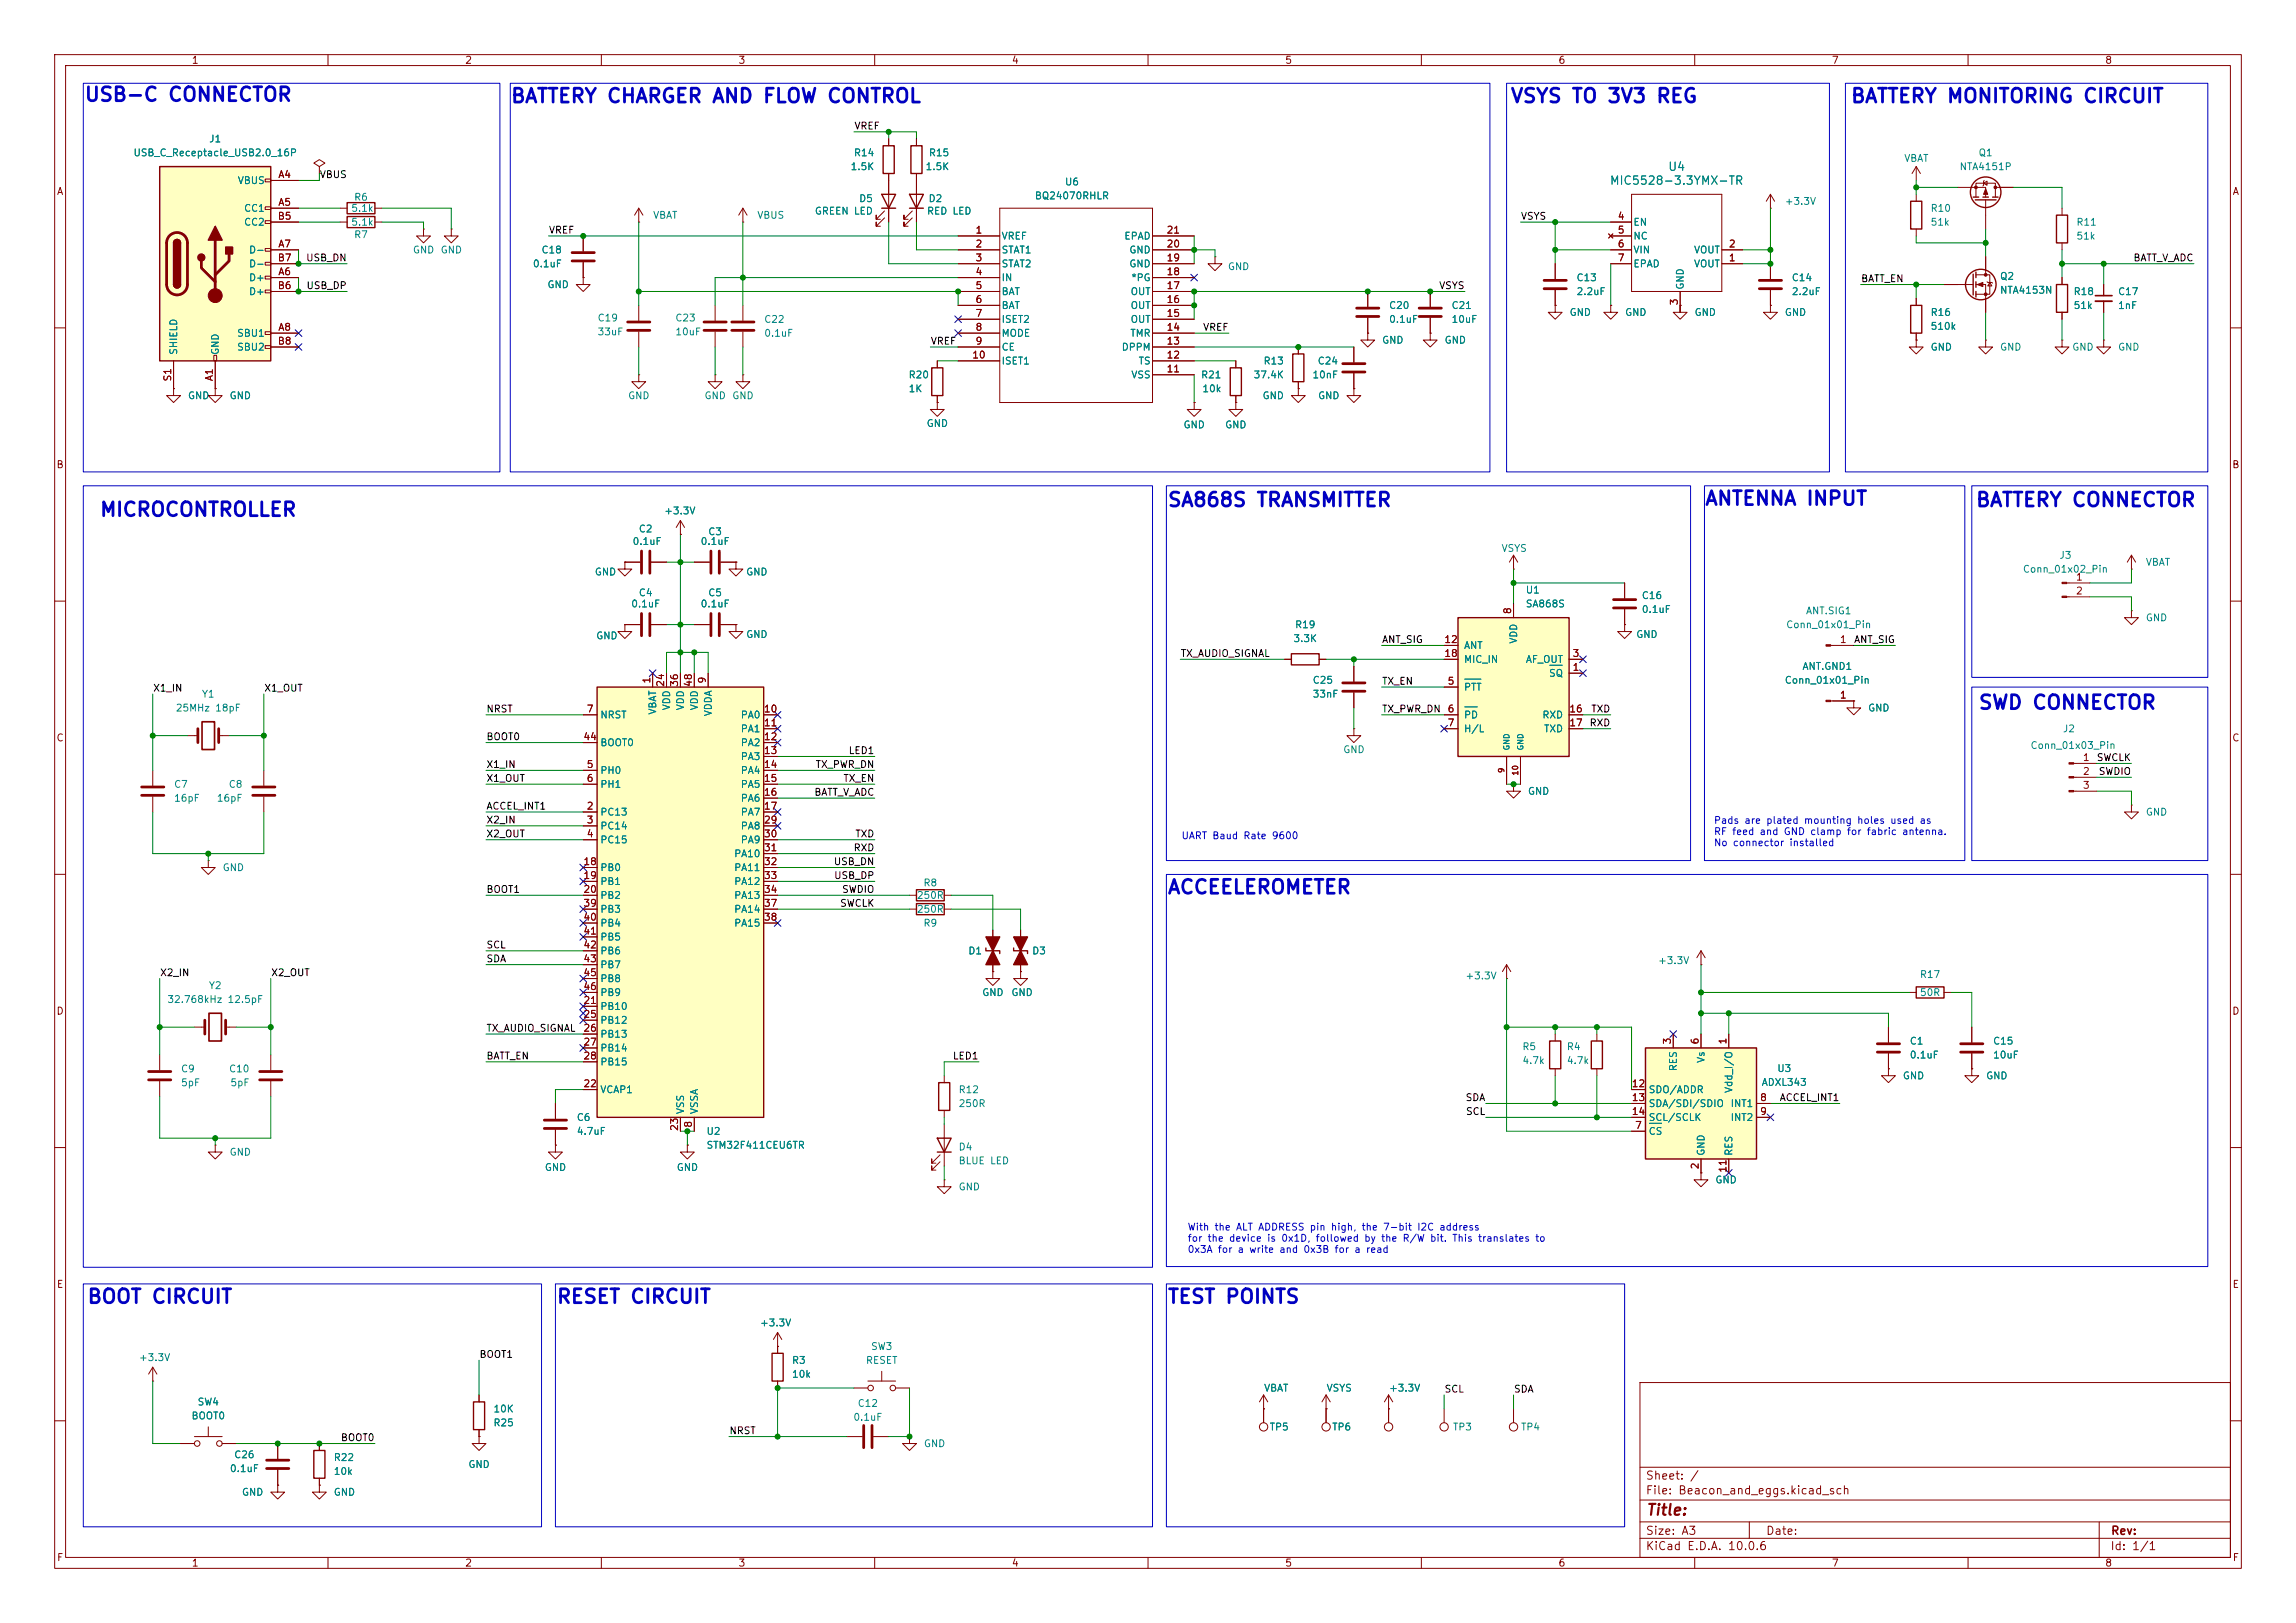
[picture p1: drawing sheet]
<svg xmlns="http://www.w3.org/2000/svg" width="420mm" height="297mm" viewBox="0 0 420 297" stroke-linecap="round" stroke-linejoin="round" font-family="sans-serif">
<defs><g id="words">
<g font-size="2.5" fill="#0000c2">
<text x="15.3" y="19.2">USB-C CONNECTOR</text>
<text x="93.3" y="19.4">BATTERY CHARGER AND FLOW CONTROL</text>
<text x="276.2" y="19.4">VSYS TO 3V3 REG</text>
<text x="338.4" y="19.4">BATTERY MONITORING CIRCUIT</text>
<text x="18.1" y="95.1">MICROCONTROLLER</text>
<text x="213.4" y="93.4">SA868S TRANSMITTER</text>
<text x="311.7" y="93.1">ANTENNA INPUT</text>
<text x="361.3" y="93.4">BATTERY CONNECTOR</text>
<text x="361.8" y="130.4">SWD CONNECTOR</text>
<text x="213.4" y="164.2">ACCEELEROMETER</text>
<text x="15.8" y="239.2">BOOT CIRCUIT</text>
<text x="101.7" y="239.2">RESET CIRCUIT</text>
<text x="213.4" y="239.2">TEST POINTS</text>
</g>
<text font-size="2" fill="#840000" x="301" y="277.8">Title:</text>
<g font-size="1.5" fill="#008484">
<text x="294.4" y="34.2">MIC5528-3.3YMX-TR</text>
<text x="305" y="31.6">U4</text>
</g>
<g font-size="1.5" fill="#840000">
<text x="300.9" y="273.8">File: Beacon_and_eggs.kicad_sch</text>
<text x="300.9" y="271.1">Sheet: /</text>
<text x="300.9" y="281.2">Size: A3</text>
<text x="322.9" y="281.2">Date:</text>
<text x="386" y="281.2">Rev:</text>
<text x="300.9" y="284">KiCad E.D.A. 10.0.6</text>
<text x="385.9" y="284">Id: 1/1</text>
</g>
<g font-size="1.3" fill="#840000">
<text x="35" y="12">1</text>
<text x="85" y="12">2</text>
<text x="135" y="12">3</text>
<text x="185" y="12">4</text>
<text x="235" y="12">5</text>
<text x="285" y="12">6</text>
<text x="335" y="12">7</text>
<text x="385" y="12">8</text>
<text x="10.3" y="36">A</text>
<text x="50.8" y="32.9">A4</text>
<text x="408.3" y="36">A</text>
<text x="50.7" y="40.5">B5</text>
<text x="50.8" y="38">A5</text>
<text x="295.8" y="40.5">4</text>
<text x="50.8" y="45.6">A7</text>
<text x="178.3" y="43">1</text>
<text x="178.3" y="45.6">2</text>
<text x="213.3" y="45.6">20</text>
<text x="213.3" y="43">21</text>
<text x="295.8" y="43">5</text>
<text x="295.8" y="45.6">6</text>
<text x="316.1" y="45.6">2</text>
<text x="50.7" y="53.2">B6</text>
<text x="50.7" y="48.1">B7</text>
<text x="50.8" y="50.7">A6</text>
<text x="178.3" y="48.1">3</text>
<text x="178.3" y="50.7">4</text>
<text x="178.3" y="53.2">5</text>
<text x="213.3" y="53.2">17</text>
<text x="213.3" y="50.7">18</text>
<text x="213.3" y="48.1">19</text>
<text x="295.8" y="48.1">7</text>
<text x="316.1" y="48.1">1</text>
<text x="178.3" y="55.7">6</text>
<text x="178.3" y="58.3">7</text>
<text x="213.3" y="58.3">15</text>
<text x="213.3" y="55.7">16</text>
<text x="307.2" y="56" transform="rotate(-90 307.2 56)">3</text>
<text x="50.7" y="63.4">B8</text>
<text x="50.8" y="60.8">A8</text>
<text x="177.7" y="65.9">10</text>
<text x="178.3" y="60.8">8</text>
<text x="178.3" y="63.4">9</text>
<text x="213.3" y="65.9">12</text>
<text x="213.3" y="63.4">13</text>
<text x="213.3" y="60.8">14</text>
<text x="31.6" y="69.9" transform="rotate(-90 31.6 69.9)">S1</text>
<text x="39.2" y="69.9" transform="rotate(-90 39.2 69.9)">A1</text>
<text x="213.3" y="68.4">11</text>
<text x="10.2" y="86">B</text>
<text x="408.2" y="86">B</text>
<text x="379.6" y="106.5">1</text>
<text x="276.7" y="112.5" transform="rotate(-90 276.7 112.5)">8</text>
<text x="379.6" y="109.1">2</text>
<text x="264.1" y="118">12</text>
<text x="336.5" y="118">1</text>
<text x="119.2" y="125.2" transform="rotate(-90 119.2 125.2)">1</text>
<text x="121.8" y="125.8" transform="rotate(-90 121.8 125.8)">24</text>
<text x="124.3" y="125.8" transform="rotate(-90 124.3 125.8)">36</text>
<text x="126.9" y="125.8" transform="rotate(-90 126.9 125.8)">48</text>
<text x="129.4" y="125.2" transform="rotate(-90 129.4 125.2)">9</text>
<text x="264.1" y="120.5">18</text>
<text x="264.7" y="125.6">5</text>
<text x="287.6" y="123.1">1</text>
<text x="287.6" y="120.5">3</text>
<text x="107.2" y="130.7">7</text>
<text x="139.6" y="130.7">10</text>
<text x="264.7" y="130.7">6</text>
<text x="287" y="130.7">16</text>
<text x="336.5" y="128.1">1</text>
<text x="10.2" y="136">C</text>
<text x="106.6" y="135.8">44</text>
<text x="139.6" y="133.2">11</text>
<text x="139.6" y="135.8">12</text>
<text x="264.7" y="133.2">7</text>
<text x="287" y="133.2">17</text>
<text x="408.2" y="136">C</text>
<text x="107.2" y="140.8">5</text>
<text x="107.2" y="143.4">6</text>
<text x="139.6" y="138.3">13</text>
<text x="139.6" y="140.8">14</text>
<text x="139.6" y="143.4">15</text>
<text x="380.9" y="139.6">1</text>
<text x="380.9" y="142.1">2</text>
<text x="107.2" y="148.5">2</text>
<text x="139.6" y="145.9">16</text>
<text x="139.6" y="148.5">17</text>
<text x="380.9" y="144.6">3</text>
<text x="107.2" y="151">3</text>
<text x="107.2" y="153.5">4</text>
<text x="139.6" y="151">29</text>
<text x="139.6" y="153.5">30</text>
<text x="106.6" y="158.6">18</text>
<text x="106.6" y="161.2">19</text>
<text x="139.6" y="156.1">31</text>
<text x="139.6" y="158.6">32</text>
<text x="139.6" y="161.2">33</text>
<text x="106.6" y="163.7">20</text>
<text x="106.6" y="166.2">39</text>
<text x="139.6" y="163.7">34</text>
<text x="139.6" y="166.2">37</text>
<text x="106.6" y="168.8">40</text>
<text x="106.6" y="171.3">41</text>
<text x="106.6" y="173.9">42</text>
<text x="139.6" y="168.8">38</text>
<text x="106.6" y="176.4">43</text>
<text x="106.6" y="178.9">45</text>
<text x="10.2" y="186">D</text>
<text x="106.6" y="184">21</text>
<text x="106.6" y="181.5">46</text>
<text x="408.2" y="186">D</text>
<text x="106.6" y="186.6">25</text>
<text x="106.6" y="189.1">26</text>
<text x="106.6" y="191.6">27</text>
<text x="305.9" y="191.2" transform="rotate(-90 305.9 191.2)">3</text>
<text x="311" y="191.2" transform="rotate(-90 311 191.2)">6</text>
<text x="316.1" y="191.2" transform="rotate(-90 316.1 191.2)">1</text>
<text x="106.6" y="194.2">28</text>
<text x="106.6" y="199.3">22</text>
<text x="298.4" y="199.3">12</text>
<text x="298.4" y="201.8">13</text>
<text x="321.8" y="201.8">8</text>
<text x="124.3" y="207.1" transform="rotate(-90 124.3 207.1)">23</text>
<text x="126.9" y="206.5" transform="rotate(-90 126.9 206.5)">8</text>
<text x="298.4" y="204.3">14</text>
<text x="299" y="206.9">7</text>
<text x="321.8" y="204.3">9</text>
<text x="311" y="214.1" transform="rotate(-90 311 214.1)">2</text>
<text x="316.1" y="214.7" transform="rotate(-90 316.1 214.7)">11</text>
<text x="10.3" y="236">E</text>
<text x="408.3" y="236">E</text>
<text x="10.3" y="286">F</text>
<text x="35" y="287">1</text>
<text x="85" y="287">2</text>
<text x="135" y="287">3</text>
<text x="185" y="287">4</text>
<text x="235" y="287">5</text>
<text x="285" y="287">6</text>
<text x="335" y="287">7</text>
<text x="385" y="287">8</text>
<text x="408.3" y="286">F</text>
</g>
<g font-size="1.3" fill="#008484">
<text x="24.3" y="28.9">USB_C_Receptacle_USB2.0_16P</text>
<text x="38.2" y="26.4">J1</text>
<text x="156.1" y="28.9">R14</text>
<text x="169.8" y="28.9">R15</text>
<text x="348.2" y="29.9">VBAT</text>
<text x="361.8" y="28.9">Q1</text>
<text x="43.4" y="34">VBUS</text>
<text x="155.5" y="31.4">1.5K</text>
<text x="169.2" y="31.4">1.5K</text>
<text x="194.7" y="34.2">U6</text>
<text x="358.3" y="31.4">NTA4151P</text>
<text x="44.5" y="39.1">CC1</text>
<text x="44.5" y="41.6">CC2</text>
<text x="64.1" y="41.6">5.1k</text>
<text x="64.1" y="39.1">5.1k</text>
<text x="64.7" y="37">R6</text>
<text x="119.4" y="40.3">VBAT</text>
<text x="138.4" y="40.3">VBUS</text>
<text x="148.9" y="39.6">GREEN LED</text>
<text x="157" y="37.3">D5</text>
<text x="169.5" y="39.6">RED LED</text>
<text x="169.7" y="37.3">D2</text>
<text x="189.2" y="36.8">BQ24070RHLR</text>
<text x="298.7" y="41.6">EN</text>
<text x="326.4" y="37.8">+3.3V</text>
<text x="353" y="39.1">R10</text>
<text x="353" y="41.6">51k</text>
<text x="379.7" y="41.6">R11</text>
<text x="45.4" y="46.7">D-</text>
<text x="64.7" y="43.9">R7</text>
<text x="75.4" y="46.7">GND</text>
<text x="80.5" y="46.7">GND</text>
<text x="98.9" y="46.7">C18</text>
<text x="183.1" y="44.1">VREF</text>
<text x="183.1" y="46.7">STAT1</text>
<text x="205.6" y="44.1">EPAD</text>
<text x="206.5" y="46.7">GND</text>
<text x="298.7" y="44.1">NC</text>
<text x="298.7" y="46.7">VIN</text>
<text x="309.8" y="46.7">VOUT</text>
<text x="379.7" y="44.1">51k</text>
<text x="45.4" y="51.8">D+</text>
<text x="45.4" y="49.2">D-</text>
<text x="97.4" y="49.2">0.1uF</text>
<text x="100" y="53">GND</text>
<text x="183.1" y="49.2">STAT2</text>
<text x="183.1" y="51.8">IN</text>
<text x="206.5" y="49.2">GND</text>
<text x="206.8" y="51.8">*PG</text>
<text x="224.5" y="49.7">GND</text>
<text x="288.3" y="51.8">C13</text>
<text x="298.7" y="49.2">EPAD</text>
<text x="308.3" y="53.1" transform="rotate(-90 308.3 53.1)">GND</text>
<text x="309.8" y="49.2">VOUT</text>
<text x="327.6" y="51.8">C14</text>
<text x="365.7" y="51.5">Q2</text>
<text x="45.4" y="54.3">D+</text>
<text x="109.2" y="59.1">C19</text>
<text x="123.4" y="59.1">C23</text>
<text x="139.7" y="59.4">C22</text>
<text x="183.1" y="54.3">BAT</text>
<text x="183.1" y="56.8">BAT</text>
<text x="183.1" y="59.4">ISET2</text>
<text x="206.7" y="59.4">OUT</text>
<text x="206.7" y="56.8">OUT</text>
<text x="206.7" y="54.3">OUT</text>
<text x="254" y="56.8">C20</text>
<text x="254" y="59.4">0.1uF</text>
<text x="265.4" y="56.8">C21</text>
<text x="265.4" y="59.4">10uF</text>
<text x="287" y="58.1">GND</text>
<text x="288.3" y="54.3">2.2uF</text>
<text x="297.2" y="58.1">GND</text>
<text x="309.9" y="58.1">GND</text>
<text x="326.4" y="58.1">GND</text>
<text x="327.6" y="54.3">2.2uF</text>
<text x="353" y="58.1">R16</text>
<text x="365.7" y="54">NTA4153N</text>
<text x="379.2" y="54.3">R18</text>
<text x="379.2" y="56.8">51k</text>
<text x="387.3" y="54.3">C17</text>
<text x="387.3" y="56.8">1nF</text>
<text x="32.7" y="65.1" transform="rotate(-90 32.7 65.1)">SHIELD</text>
<text x="40.3" y="65.1" transform="rotate(-90 40.3 65.1)">GND</text>
<text x="43.3" y="61.9">SBU1</text>
<text x="43.3" y="64.5">SBU2</text>
<text x="109.2" y="61.7">33uF</text>
<text x="123.4" y="61.7">10uF</text>
<text x="139.7" y="61.9">0.1uF</text>
<text x="183.1" y="61.9">MODE</text>
<text x="183.1" y="64.5">CE</text>
<text x="205.1" y="64.5">DPPM</text>
<text x="206.6" y="61.9">TMR</text>
<text x="252.7" y="63.2">GND</text>
<text x="264.1" y="63.2">GND</text>
<text x="353" y="60.7">510k</text>
<text x="353" y="64.5">GND</text>
<text x="365.7" y="64.5">GND</text>
<text x="379" y="64.5">GND</text>
<text x="387.3" y="64.5">GND</text>
<text x="166.1" y="69.5">R20</text>
<text x="183.1" y="67">ISET1</text>
<text x="206.8" y="69.5">VSS</text>
<text x="208.2" y="67">TS</text>
<text x="219.6" y="69.5">R21</text>
<text x="229.2" y="69.5">37.4K</text>
<text x="231" y="67">R13</text>
<text x="240" y="69.5">10nF</text>
<text x="240.9" y="67">C24</text>
<text x="34.3" y="73.4">GND</text>
<text x="41.9" y="73.4">GND</text>
<text x="114.8" y="73.4">GND</text>
<text x="128.8" y="73.4">GND</text>
<text x="133.8" y="73.4">GND</text>
<text x="166.1" y="72.1">1K</text>
<text x="219.8" y="72.1">10k</text>
<text x="230.8" y="73.4">GND</text>
<text x="241" y="73.4">GND</text>
<text x="169.4" y="78.4">GND</text>
<text x="216.4" y="78.7">GND</text>
<text x="224" y="78.7">GND</text>
<text x="121.4" y="94.4">+3.3V</text>
<text x="115.6" y="100">0.1uF</text>
<text x="116.7" y="97.7">C2</text>
<text x="128.1" y="100">0.1uF</text>
<text x="129.4" y="98.2">C3</text>
<text x="274.6" y="101.3">VSYS</text>
<text x="108.7" y="105.6">GND</text>
<text x="136.4" y="105.6">GND</text>
<text x="369.9" y="105.1">Conn_01x02_Pin</text>
<text x="376.6" y="102.6">J3</text>
<text x="392.4" y="103.8">VBAT</text>
<text x="115.4" y="111.5">0.1uF</text>
<text x="116.7" y="109.4">C4</text>
<text x="128.1" y="111.5">0.1uF</text>
<text x="129.4" y="109.4">C5</text>
<text x="279" y="108.9">U1</text>
<text x="279" y="111.5">SA868S</text>
<text x="300.2" y="109.9">C16</text>
<text x="300.2" y="112.5">0.1uF</text>
<text x="330.2" y="112.7">ANT.SIG1</text>
<text x="392.4" y="114">GND</text>
<text x="109" y="117.3">GND</text>
<text x="136.4" y="117">GND</text>
<text x="236.5" y="117.8">3.3K</text>
<text x="236.8" y="115.3">R19</text>
<text x="267.7" y="119.1">ANT</text>
<text x="277.8" y="117.9" transform="rotate(-90 277.8 117.9)">VDD</text>
<text x="299.2" y="117">GND</text>
<text x="326.6" y="115.3">Conn_01x01_Pin</text>
<text x="240" y="125.4">C25</text>
<text x="267.7" y="121.6">MIC_IN</text>
<text x="279" y="121.6">AF_OUT</text>
<text x="283.2" y="124.2">SQ</text>
<text x="326.4" y="125.4">Conn_01x01_Pin</text>
<text x="329.6" y="122.9">ANT.GND1</text>
<text x="32" y="130.5">25MHz 18pF</text>
<text x="36.8" y="128">Y1</text>
<text x="109.7" y="131.8">NRST</text>
<text x="120.3" y="130.9" transform="rotate(-90 120.3 130.9)">VBAT</text>
<text x="122.9" y="130.1" transform="rotate(-90 122.9 130.1)">VDD</text>
<text x="125.4" y="130.1" transform="rotate(-90 125.4 130.1)">VDD</text>
<text x="128" y="130.1" transform="rotate(-90 128 130.1)">VDD</text>
<text x="130.5" y="131.2" transform="rotate(-90 130.5 131.2)">VDDA</text>
<text x="135.4" y="131.8">PA0</text>
<text x="240" y="128">33nF</text>
<text x="267.7" y="126.7">PTT</text>
<text x="267.7" y="131.8">PD</text>
<text x="282" y="131.8">RXD</text>
<text x="341.6" y="130.5">GND</text>
<text x="109.7" y="136.9">BOOT0</text>
<text x="135.4" y="134.3">PA1</text>
<text x="135.4" y="136.9">PA2</text>
<text x="267.7" y="134.3">H/L</text>
<text x="282.3" y="134.3">TXD</text>
<text x="371.3" y="137.4">Conn_01x03_Pin</text>
<text x="377.2" y="134.3">J2</text>
<text x="109.7" y="141.9">PH0</text>
<text x="135.4" y="139.4">PA3</text>
<text x="135.4" y="141.9">PA4</text>
<text x="245.6" y="138.1">GND</text>
<text x="31.7" y="144.5">C7</text>
<text x="31.7" y="147">16pF</text>
<text x="39.6" y="147">16pF</text>
<text x="41.7" y="144.5">C8</text>
<text x="109.7" y="149.6">PC13</text>
<text x="109.7" y="144.5">PH1</text>
<text x="135.4" y="144.5">PA5</text>
<text x="135.4" y="147">PA6</text>
<text x="135.4" y="149.6">PA7</text>
<text x="279.4" y="145.7">GND</text>
<text x="392.4" y="149.6">GND</text>
<text x="109.7" y="152.1">PC14</text>
<text x="109.7" y="154.6">PC15</text>
<text x="135.4" y="152.1">PA8</text>
<text x="135.4" y="154.6">PA9</text>
<text x="40.6" y="159.7">GND</text>
<text x="109.7" y="159.7">PB0</text>
<text x="134.2" y="157.2">PA10</text>
<text x="134.2" y="159.7">PA11</text>
<text x="109.7" y="162.3">PB1</text>
<text x="109.7" y="164.8">PB2</text>
<text x="109.7" y="167.3">PB3</text>
<text x="134.2" y="162.3">PA12</text>
<text x="134.2" y="164.8">PA13</text>
<text x="134.2" y="167.3">PA14</text>
<text x="167.6" y="167.3">250R</text>
<text x="167.6" y="164.8">250R</text>
<text x="168.8" y="162.5">R8</text>
<text x="109.7" y="169.9">PB4</text>
<text x="109.7" y="172.4">PB5</text>
<text x="134.2" y="169.9">PA15</text>
<text x="168.8" y="169.9">R9</text>
<text x="109.7" y="175">PB6</text>
<text x="109.7" y="177.5">PB7</text>
<text x="177" y="175">D1</text>
<text x="188.7" y="175">D3</text>
<text x="268" y="179.5">+3.3V</text>
<text x="303.2" y="176.7">+3.3V</text>
<text x="351.1" y="179.3">R17</text>
<text x="30.5" y="183.8">32.768kHz 12.5pF</text>
<text x="38.1" y="181.3">Y2</text>
<text x="109.7" y="185.1">PB10</text>
<text x="109.7" y="180">PB8</text>
<text x="109.7" y="182.6">PB9</text>
<text x="179.6" y="182.6">GND</text>
<text x="184.9" y="182.6">GND</text>
<text x="351.1" y="182.6">50R</text>
<text x="109.7" y="187.7">PB12</text>
<text x="109.7" y="190.2">PB13</text>
<text x="349.2" y="191.5">C1</text>
<text x="364.5" y="191.5">C15</text>
<text x="33" y="196.5">C9</text>
<text x="41.8" y="196.5">C10</text>
<text x="109.7" y="192.7">PB14</text>
<text x="109.7" y="195.3">PB15</text>
<text x="278.4" y="192.5">R5</text>
<text x="278.4" y="195">4.7k</text>
<text x="286.5" y="192.5">R4</text>
<text x="286.5" y="195">4.7k</text>
<text x="307" y="196.1" transform="rotate(-90 307 196.1)">RES</text>
<text x="312.1" y="194.6" transform="rotate(-90 312.1 194.6)">Vs</text>
<text x="325" y="196.5">U3</text>
<text x="348" y="197.8">GND</text>
<text x="349.2" y="194">0.1uF</text>
<text x="363.2" y="197.8">GND</text>
<text x="364.5" y="194">10uF</text>
<text x="33" y="199.1">5pF</text>
<text x="42" y="199.1">5pF</text>
<text x="109.7" y="200.4">VCAP1</text>
<text x="125.4" y="204" transform="rotate(-90 125.4 204)">VSS</text>
<text x="128" y="204" transform="rotate(-90 128 204)">VSSA</text>
<text x="175.2" y="200.4">R12</text>
<text x="175.2" y="202.9">250R</text>
<text x="301.5" y="200.4">SDO/ADDR</text>
<text x="301.5" y="202.9">SDA/SDI/SDIO</text>
<text x="316.5" y="202.9">INT1</text>
<text x="317.2" y="200.1" transform="rotate(-90 317.2 200.1)">Vdd_I/O</text>
<text x="322.2" y="199">ADXL343</text>
<text x="105.4" y="205.4">C6</text>
<text x="105.4" y="208">4.7uF</text>
<text x="129.1" y="208">U2</text>
<text x="301.5" y="208">CS</text>
<text x="301.5" y="205.4">SCL/SCLK</text>
<text x="316.5" y="205.4">INT2</text>
<text x="41.9" y="211.8">GND</text>
<text x="99.6" y="214.6">GND</text>
<text x="123.7" y="214.6">GND</text>
<text x="129.1" y="210.5">STM32F411CEU6TR</text>
<text x="175.2" y="210.8">D4</text>
<text x="175.2" y="213.4">BLUE LED</text>
<text x="312.1" y="211.6" transform="rotate(-90 312.1 211.6)">GND</text>
<text x="317.2" y="211.6" transform="rotate(-90 317.2 211.6)">RES</text>
<text x="175.2" y="218.1">GND</text>
<text x="313.7" y="216.9">GND</text>
<text x="138.9" y="243">+3.3V</text>
<text x="25.3" y="249.4">+3.3V</text>
<text x="144.8" y="249.9">R3</text>
<text x="158.3" y="249.9">RESET</text>
<text x="159.2" y="247.3">SW3</text>
<text x="36" y="257.5">SW4</text>
<text x="144.8" y="252.4">10k</text>
<text x="156.8" y="257.8">C12</text>
<text x="231.1" y="255">VBAT</text>
<text x="242.6" y="255">VSYS</text>
<text x="254" y="255">+3.3V</text>
<text x="34.9" y="260">BOOT0</text>
<text x="90.2" y="261.3">R25</text>
<text x="90.2" y="258.8">10K</text>
<text x="156" y="260.3">0.1uF</text>
<text x="232.1" y="262.1">TP5</text>
<text x="243.6" y="262.1">TP6</text>
<text x="265.7" y="262.1">TP3</text>
<text x="278.1" y="262.1">TP4</text>
<text x="41.9" y="269.7">0.1uF</text>
<text x="42.7" y="267.2">C26</text>
<text x="60.9" y="267.7">R22</text>
<text x="85.6" y="268.9">GND</text>
<text x="168.9" y="265.1">GND</text>
<text x="44.2" y="274">GND</text>
<text x="60.9" y="274">GND</text>
<text x="60.9" y="270.2">10k</text>
</g>
<g font-size="1.3">
<text x="156.2" y="24">VREF</text>
<text x="58.4" y="32.9">VBUS</text>
<text x="278.1" y="40.5">VSYS</text>
<text x="100.3" y="43.1">VREF</text>
<text x="55.9" y="48.1">USB_DN</text>
<text x="56" y="53.2">USB_DP</text>
<text x="263.1" y="53.2">VSYS</text>
<text x="340.3" y="51.9">BATT_EN</text>
<text x="390.1" y="48.1">BATT_V_ADC</text>
<text x="170.2" y="63.4">VREF</text>
<text x="220" y="60.8">VREF</text>
<text x="252.7" y="118">ANT_SIG</text>
<text x="339" y="118">ANT_SIG</text>
<text x="215.9" y="120.5">TX_AUDIO_SIGNAL</text>
<text x="252.7" y="125.6">TX_EN</text>
<text x="27.9" y="126.9">X1_IN</text>
<text x="48.2" y="126.9">X1_OUT</text>
<text x="88.9" y="130.7">NRST</text>
<text x="252.7" y="130.7">TX_PWR_DN</text>
<text x="291" y="130.7">TXD</text>
<text x="88.9" y="135.8">BOOT0</text>
<text x="290.7" y="133.2">RXD</text>
<text x="88.9" y="143.4">X1_OUT</text>
<text x="88.9" y="140.8">X1_IN</text>
<text x="149.1" y="140.8">TX_PWR_DN</text>
<text x="154.2" y="143.4">TX_EN</text>
<text x="155.1" y="138.3">LED1</text>
<text x="383.4" y="139.6">SWCLK</text>
<text x="383.8" y="142.1">SWDIO</text>
<text x="88.9" y="148.5">ACCEL_INT1</text>
<text x="148.8" y="145.9">BATT_V_ADC</text>
<text x="88.9" y="151">X2_IN</text>
<text x="88.9" y="153.5">X2_OUT</text>
<text x="156.3" y="153.5">TXD</text>
<text x="152.4" y="158.6">USB_DN</text>
<text x="152.5" y="161.2">USB_DP</text>
<text x="156" y="156.1">RXD</text>
<text x="88.9" y="163.7">BOOT1</text>
<text x="153.6" y="166.2">SWCLK</text>
<text x="153.9" y="163.7">SWDIO</text>
<text x="88.9" y="173.9">SCL</text>
<text x="29.2" y="178.9">X2_IN</text>
<text x="49.5" y="178.9">X2_OUT</text>
<text x="88.9" y="176.4">SDA</text>
<text x="88.9" y="189.1">TX_AUDIO_SIGNAL</text>
<text x="88.9" y="194.2">BATT_EN</text>
<text x="174.2" y="194.2">LED1</text>
<text x="268" y="201.8">SDA</text>
<text x="325.4" y="201.8">ACCEL_INT1</text>
<text x="268" y="204.3">SCL</text>
<text x="87.6" y="248.8">BOOT1</text>
<text x="264.1" y="255.1">SCL</text>
<text x="276.8" y="255.1">SDA</text>
<text x="133.3" y="262.8">NRST</text>
<text x="62.2" y="264">BOOT0</text>
</g>
<g font-size="1.3" fill="#0000c2">
<text x="216" y="153.9">UART Baud Rate 9600</text>
<text x="313.4" y="151.1">Pads are plated mounting holes used as</text>
<text x="313.4" y="153.1">RF feed and GND clamp for fabric antenna.</text>
<text x="313.4" y="155.2">No connector installed</text>
<text x="217.1" y="225.5">With the ALT ADDRESS pin high, the 7-bit I2C address</text>
<text x="217.1" y="227.5">for the device is 0x1D, followed by the R/W bit. This translates to</text>
<text x="217.1" y="229.6">0x3A for a write and 0x3B for a read</text>
</g>
<g font-size="1" fill="#008484">
<text x="276.4" y="137.4" transform="rotate(-90 276.4 137.4)">GND</text>
<text x="278.9" y="137.4" transform="rotate(-90 278.9 137.4)">GND</text>
</g>
<g font-size="1" fill="#840000">
<text x="275.4" y="141.6" transform="rotate(-90 275.4 141.6)">9</text>
<text x="277.9" y="142" transform="rotate(-90 277.9 142)">10</text>
</g>
</g></defs>
<g fill="none" stroke="#840000" stroke-width=".18">
<path d="M10 10h400v277h-400zM12 12h396v273h-396zM60 10v2M110 10v2M160 10v2M210 10v2M260 10v2M310 10v2M360 10v2M10 60h2M218.4 73.7v1.2h-1.2l1.2 1.3 1.3-1.3h-1.3M218.4 73.7h.1"/>
<path d="M226.1 73.7v1.2h-1.3l1.3 1.3 1.2-1.3h-1.2M226.1 73.7h.1M408 60h2M10 110h2M408 110h2M34.3 134.6h1.9M40 134.6h1.9M234.9 120.7h1.3M241.3 120.7h1.3M247.6 133.4v1.2h1.3l-1.3 1.3-1.2-1.3h1.2M247.6 133.4h.1M247.6 121.9v2.8"/>
<path d="M247.6 126.7v2.8M10 160h2M27.9 141v2.8M27.9 145.8v2.8M38.1 157.5v1.3h1.3l-1.3 1.2-1.3-1.2h1.3M38.1 157.5h.1M48.3 141v2.8M48.3 145.8v2.8M408 160h2M10 210h2M408 210h2M300 253h108v32h-108z"/>
<path d="M10 260h2M300 278.5h108M300 274.5h108M300 268.5h108M320 278.5v3M384 278.5v6.5M408 260h2M60 285v2M110 285v2M160 285v2M210 285v2M260 285v2"/>
<path d="M300 281.5h108M310 285v2M360 285v2"/>
</g>
<path d="M36.2 133.4v2.5M40 133.4v2.5M245.6 125h4.1M245.6 126.5h4.1M25.9 145.5h4.1M25.9 144h4.1M46.2 145.5h4.1M46.2 144h4.1" fill="none" stroke="#840000" stroke-width=".51"/>
<path d="M37 132.1h2.2v5.1h-2.2z" fill="none" stroke="#840000" stroke-width=".3"/>
<path d="M236.2 119.6h5.1v2.1h-5.1z" fill="none" stroke="#840000" stroke-width=".25"/>
<path d="M29.2 30.5h20.3v35.5h-20.3z" fill="#ffffc2"/>
<g fill="none" stroke="#840000" stroke-width=".18">
<path d="M48.5 32.8h1v.5h-1zM48.5 37.8h1v.6h-1zM49.5 33h5.1M49.5 38.1h5.1M48.5 40.4h1v.5h-1zM48.5 45.5h1v.5h-1zM48.5 48h1v.5h-1zM48.5 50.5h1v.6h-1zM48.5 53.1h1v.5h-1zM49.5 50.8h5.1M49.5 45.7h5.1M49.5 40.6h5.1"/>
<path d="M49.5 53.3h5.1M49.5 48.3h5.1M31.7 71.1v1.3h1.3l-1.3 1.3-1.2-1.3h1.2M31.7 71.1h.1M31.7 66v5.1M39.1 65h.5v1h-.5zM39.4 71.1v1.3h1.2l-1.2 1.3-1.3-1.3h1.3M39.4 71.1h.1M39.4 66v5.1M48.5 60.7h1v.5h-1zM48.5 63.2h1v.6h-1zM49.5 61h5.1"/>
<path d="M49.5 63.5h5.1M124.5 97.8h.1M124.5 95.3l-.8 1.2M124.5 95.3l.7 1.2M124.5 95.3v2.5M114.3 102.9v1.2h1.3l-1.3 1.3-1.3-1.3h1.3M114.3 102.9h.1M114.3 114.3h2.8M114.3 102.9h2.8M119.1 114.3h2.8M119.1 102.9h2.8"/>
</g>
<path d="M29.2 30.5h20.3v35.5h-20.3zM31.7 44.5a.64 .64 0 0 1 .7-.7 .64 .64 0 0 1 .6 .7M31.7 52.1a.64 .64 0 0 0 .7 .6 .64 .64 0 0 0 .6-.6" fill="none" stroke="#840000" stroke-width=".25"/>
<path d="M31 43.1a1.9 1.9 0 0 1 2.1-.4 1.9 1.9 0 0 1 1.2 1.8v7.6a1.91 1.91 0 0 1-1.9 1.9 1.91 1.91 0 0 1-1.9-1.9v-7.8l.2-.6zM36.8 47.8v1.2l2.6 2.6M39.4 43.9v10.2M41.9 46.5v1.3l-2.5 2.5M117.3 100.8v4.1M117.3 112.3v4M118.9 100.8v4.1M118.9 112.3v4" fill="none" stroke="#840000" stroke-width=".51"/>
<g fill="#840000" stroke="#840000" stroke-width=".25">
<path d="M31.7 44.5h1.3v7.6h-1.3z"/>
<path d="M31.9 44a.64 .64 0 0 1 .7-.1 .64 .64 0 0 1 .4 .6h-1.3z"/>
<path d="M31.7 52.1h1.3a.64 .64 0 0 1-.6 .6 .64 .64 0 0 1-.7-.6z"/>
<path d="M39.4 41.4l1.2 2.5h-2.5z"/>
<path d="M41.3 45.2h1.2v1.3h-1.2z"/>
<circle cx="36.8" cy="47.1" r=".63"/>
</g>
<circle cx="39.4" cy="54.1" r="1.27" fill="#840000" stroke="#840000" stroke-width=".18"/>
<path d="M109.2 125.7h30.5v78.8h-30.5z" fill="#ffffc2"/>
<path d="M161.3 35.6h2.5l-1.2 2.5zM161.3 38.1h2.5M109.2 125.7h30.5v78.8h-30.5z" fill="none" stroke="#840000" stroke-width=".25"/>
<g fill="none" stroke="#840000" stroke-width=".18">
<path d="M161.8 39.9l-1.5 1.5v-.8v.8h.7M161.8 38.6l-1.5 1.5v-.7v.7h.7M162.6 33v7.6M298.4 35.6h16.6v17.7h-16.6zM323.8 38.1h.1M323.8 35.6l-.7 1.2M323.8 35.6l.8 1.2M323.8 35.6v2.5M135.9 55.9v2.8M284.5 55.9v1.3h1.2l-1.2 1.2-1.3-1.2h1.3M284.5 55.9h.1M284.5 48.3v2.8"/>
<path d="M284.5 53.1v2.8M294.3 42.8l.7 .8M294.6 55.9v1.3h1.3l-1.3 1.2-1.2-1.2h1.2M294.6 55.9h.1M294.6 48.3h3.8M294.6 45.7h3.8M294.6 40.6h3.8M294.6 43.2h3.8M295 42.8l-.7 .8M307.3 53.3v3.9h-1.2l1.2 1.2 1.3-1.2h-1.3v-1.3M307.3 55.9h.1M315 48.3h3.8"/>
<path d="M315 45.7h3.8M323.8 55.9v1.3h1.3l-1.3 1.2-1.2-1.2h1.2M323.8 55.9h.1M135.9 60.7v2.8M261.6 61v1.2h1.3l-1.3 1.3-1.3-1.3h1.3M261.6 61h.1M114.3 114.3v1.3h1.3l-1.3 1.2-1.3-1.2h1.3M114.3 114.3h.1M276.9 104.1h.1M276.9 101.6l-.8 1.3M276.9 101.6l.7 1.3M276.9 101.6v2.5"/>
<path d="M297.2 114.3v1.3h1.2l-1.2 1.2-1.3-1.2h1.3M297.2 114.3h.1M297.2 106.7v2.8M297.2 111.5v2.8M106.7 130.8h2.5M106.7 135.9h2.5M119.4 123.2v2.5M121.9 123.2v2.5M124.5 123.2v2.5M127 123.2v2.5M129.5 123.2v2.5M139.7 130.8h2.5"/>
<path d="M139.7 133.4h2.5M139.7 135.9h2.5M139.7 138.4h2.5M106.7 148.6h2.5M106.7 151.1h2.5M106.7 153.7h2.5M106.7 141h2.5M106.7 143.5h2.5M106.7 158.8h2.5M139.7 148.6h2.5M139.7 151.1h2.5M139.7 153.7h2.5"/>
<path d="M139.7 141h2.5M139.7 143.5h2.5M139.7 146.1h2.5M139.7 158.8h2.5M139.7 156.2h2.5M276.9 143.5v1.3h1.2l-1.2 1.3-1.3-1.3h1.3M276.9 143.5h.1M106.7 161.3h2.5M106.7 163.8h2.5M106.7 166.4h2.5M106.7 168.9h2.5M106.7 171.5h2.5"/>
<path d="M106.7 174h2.5M106.7 176.5h2.5M106.7 179.1h2.5M139.7 161.3h2.5M139.7 163.8h2.5M139.7 166.4h2.5M139.7 168.9h2.5M106.7 184.2h2.5M106.7 199.4h2.5M106.7 186.7h2.5M106.7 189.2h2.5M106.7 191.8h2.5"/>
<path d="M106.7 194.3h2.5M106.7 181.6h2.5M124.5 204.5v2.5M125.7 209.6v1.2h1.3l-1.3 1.3-1.2-1.3h1.2M125.7 209.6h.1M127 204.5v2.5"/>
</g>
<path d="M133.9 58.9h4M282.4 51.3h4.1M282.4 52.8h4.1M133.9 60.5h4M295.1 109.7h4.1M295.1 111.3h4.1" fill="none" stroke="#840000" stroke-width=".51"/>
<path d="M266.7 113h20.3v25.4h-20.3z" fill="#ffffc2"/>
<g fill="none" stroke="#840000" stroke-width=".25">
<path d="M63.5 39.6h5.1v2.1h-5.1zM63.5 37.1h5.1v2h-5.1zM349.5 36.8h2v5.1h-2zM349.5 55.9h2v5.1h-2zM360.9 50.2v3.8M361.4 49.8v1M361.4 51.6v1M361.4 53.3v1.1M266.7 113h20.3v25.4h-20.3zM167.6 165.4h5.1v2h-5.1zM167.6 162.8h5.1v2h-5.1zM180.3 173.5v.5h2.6v.5"/>
<path d="M185.4 173.5v.5h2.6v.5M171.7 198.1h2v5.1h-2zM283.5 190.5h2v5.1h-2zM291.1 190.5h2v5.1h-2zM171.4 208.3h2.6l-1.3 2.5zM171.4 210.8h2.6M141.2 247.6h2.1v5.1h-2.1z"/>
<circle cx="362.3" cy="52.1" r="2.79"/>
</g>
<g fill="none" stroke="#840000" stroke-width=".18">
<path d="M58.4 30.5l1-.7-1-.6-1 .6 1 .7v1.3M58.4 31.8h.1M62.2 38.1h1.3M68.6 38.1h1.2M116.8 38.1v2.5M116.8 38.1l-.7 1.3M116.8 38.1l.8 1.3M350.5 35.6v1.2M62.2 40.6h1.3M68.6 40.6h1.2M77.5 41.9v1.3h1.2l-1.2 1.3-1.3-1.3h1.3M77.5 41.9h.1"/>
<path d="M82.5 41.9v1.3h1.3l-1.3 1.3-1.2-1.3h1.2M82.5 41.9h.1M106.7 50.8v1.3h-1.3l1.3 1.2 1.2-1.2h-1.2M106.7 50.8h.1M106.7 43.2v2.8M106.7 48v2.8M116.8 40.6h.1M116.8 55.9v2.8M261.6 53.3v2.8M261.6 58.2v2.8M323.8 48.3v2.8M323.8 53.1v2.8"/>
<path d="M350.5 41.9v1.3M350.5 54.6v1.3M355.6 52.1h5.3M361.4 50.3h2.6v3.5h-2.6M361.4 52.1h1.8v5.1M363.2 47v3.3M363.5 51.6l.1 .1h.8l.1 .1M364 51.7l.4 .6h-.8zM116.8 68.6v1.3h-1.2l1.2 1.2 1.3-1.2h-1.3M116.8 68.6h.1M116.8 60.7v2.8M350.5 62.2v1.3h1.3l-1.3 1.3-1.3-1.3h1.3"/>
<path d="M350.5 62.2h.1M350.5 61v1.2M363.2 62.2v1.3h1.3l-1.3 1.3-1.3-1.3h1.3M363.2 62.2h.1M127 114.3h2.8M127 102.9h2.8M131.8 114.3h2.8M131.8 102.9h2.8M134.6 102.9v1.2h1.3l-1.3 1.3-1.3-1.3h1.3M134.6 102.9h.1M134.6 114.3v1.3h1.3l-1.3 1.2-1.3-1.2h1.3M134.6 114.3h.1"/>
<path d="M264.2 118.1h2.5M276.9 110.5v2.5M334.9 118.1h4.2M378.1 106.7h4.2M378.1 109.2h4.2M389.9 111.8v1.2h1.3l-1.3 1.3-1.3-1.3h1.3M389.9 111.8h.1M389.9 104.1h.1M389.9 101.6l-.8 1.3M389.9 101.6l.8 1.3M389.9 101.6v2.5M264.2 120.7h2.5"/>
<path d="M264.2 125.7h2.5M264.2 130.8h2.5M264.2 133.4h2.5M275.6 138.4v5.1M278.1 138.4v5.1M287 123.2h2.6M287 120.7h2.6M287 130.8h2.6M287 133.4h2.6M334.9 128.3h4.2M339.1 128.3v1.2h1.3l-1.3 1.3-1.3-1.3h1.3M339.1 128.3h.1"/>
<path d="M379.3 139.7h4.2M379.3 142.2h4.2M379.3 144.8h4.2M389.9 147.3v1.3h1.3l-1.3 1.3-1.3-1.3h1.3M389.9 147.3h.1M166.4 166.4h1.2M166.4 163.8h1.2M172.7 166.4h1.3M172.7 163.8h1.3M181.6 177.8v1.3h1.3l-1.3 1.2-1.3-1.2h1.3M181.6 177.8h.1M181.6 170.2v7.6"/>
<path d="M186.7 177.8v1.3h1.3l-1.3 1.2-1.3-1.2h1.3M186.7 177.8h.1M186.7 170.2v7.6M275.6 179.1h.1M275.6 176.5v2.6M275.6 176.5l-.8 1.3M275.6 176.5l.8 1.3M29.2 193v2.8M29.2 197.9v2.8M35.6 188h1.9M41.3 188h1.9M49.5 193v2.8"/>
<path d="M49.5 197.9v2.8M172.7 196.9v1.2M284.5 189.2v1.3M284.5 195.6v1.3M292.1 189.2v1.3M292.1 195.6v1.3M172 212.6l-1.6 1.5v-.7v.7h.8M172 211.3l-1.6 1.6v-.8v.8h.8M172.7 203.2v1.3M172.7 205.7v7.7M142.2 246.4h.1M142.2 243.8v3.8"/>
<path d="M142.2 252.7v1.3M142.2 243.8l-.7 1.3M142.2 243.8l.8 1.3M231.1 257.8h.1M231.1 255.3v5M231.1 255.3l-.7 1.2M231.1 255.3l.8 1.2M242.6 257.8h.1M242.6 255.3l-.8 1.2M242.6 255.3l.7 1.2M242.6 255.3v5M254 257.8h.1"/>
<path d="M254 255.3l-.8 1.2M254 255.3l.8 1.2M254 255.3v5M154.9 262.9h2.8M159.8 262.9h2.8M166.4 262.9v1.3h1.2l-1.2 1.2-1.3-1.2h1.3M166.4 262.9h.1"/>
<circle cx="231.1" cy="261.1" r=".76"/>
<circle cx="242.6" cy="261.1" r=".76"/>
<circle cx="254" cy="261.1" r=".76"/>
</g>
<path d="M267.9 124.3h3M267.9 129.4h2.3M283.5 121.7h2.3" fill="none" stroke="#008484" stroke-width=".18"/>
<g fill="none" stroke="#840000" stroke-width=".51">
<path d="M104.6 46.2h4.1M104.6 47.8h4.1M114.8 58.9h4.1M259.6 56.4h4.1M259.6 57.9h4.1M321.8 51.3h4.1M321.8 52.8h4.1M114.8 60.5h4.1M130 100.8v4.1M130 112.3v4M131.6 100.8v4.1M131.6 112.3v4"/>
<path d="M27.2 197.6h4M27.2 196.1h4M37.5 186.7v2.5M41.3 186.7v2.5M47.5 197.6h4.1M47.5 196.1h4.1M158 260.9v4M159.5 260.9v4"/>
</g>
<g fill="#840000" stroke="#840000" stroke-width=".18">
<path d="M334 118h.9v.2h-.9z"/>
<path d="M334 128.1h.9v.3h-.9z"/>
<path d="M378.5 139.6h.8v.2h-.8z"/>
<path d="M378.5 142.1h.8v.3h-.8z"/>
<path d="M378.5 144.7h.8v.2h-.8z"/>
<path d="M377.2 106.6h.9v.2h-.9z"/>
<path d="M377.2 109.1h.9v.2h-.9z"/>
<path d="M361.7 52.1l1-.4v.8z"/>
<circle cx="363.2" cy="50.3" r=".25"/>
<circle cx="363.2" cy="53.8" r=".25"/>
</g>
<g fill="#840000" stroke="#840000" stroke-width=".25">
<path d="M186.7 174l1.3 2.5h-2.6z"/>
<path d="M185.4 171.5h2.6l-1.3 2.5z"/>
<path d="M181.6 174l1.3 2.5h-2.6z"/>
<path d="M180.3 171.5h2.6l-1.3 2.5z"/>
</g>
<path d="M38.2 185.4h2.3v5.1h-2.3z" fill="none" stroke="#840000" stroke-width=".3"/>
<path d="M301 191.8h20.3v20.3h-20.3z" fill="#ffffc2"/>
<g fill="none" stroke="#840000" stroke-width=".25">
<path d="M161.5 26.7h2.1v5.1h-2.1zM166.4 35.6h2.5l-1.3 2.5zM166.4 38.1h2.5M166.6 26.7h2.1v5.1h-2.1zM360.9 36.1h1M361.3 36.6h3.8M362.7 36.1h1M364.5 36.1h1M376.2 39.4h2v5.1h-2zM376.2 52.1h2v5.1h-2zM170.4 67.3h2.1v5.1h-2.1zM225 67.3h2.1v5.1h-2.1z"/>
<path d="M236.5 64.8h2v5.1h-2zM301 191.8h20.3v20.3h-20.3zM350.5 180.6h5.1v2h-5.1zM86.6 256.5h2v5.1h-2zM57.4 265.4h2v5.1h-2z"/>
<circle cx="363.2" cy="35.2" r="2.79"/>
</g>
<g fill="none" stroke="#840000" stroke-width=".18">
<path d="M49.5 38.1h5.1M49.5 33h5.1M135.9 38.1l-.8 1.3M135.9 38.1l.8 1.3M135.9 38.1v2.5M162.6 25.4v1.3M162.6 31.8v3.8M162.6 38.1v2.5M166.9 39.9l-1.5 1.5v-.8v.8h.7M166.9 38.6l-1.5 1.5v-.7v.7h.7M167.6 25.4v1.3M167.6 31.8v8.8"/>
<path d="M182.9 38.1h27.9v35.6h-27.9zM350.5 30.5l-.7 1.3M350.5 30.5l.8 1.3M350.5 30.5v2.5M358.1 34.3h5.1v1.8M361.4 36.1v-2.6h3.6v2.6M362.8 33.5l.7-.4v.8zM363 33l-.2 .1v.8l-.1 .1M363.2 36.6v5.3M365 34.3h3.3M377.2 38.1v1.3M49.5 45.7h5.1"/>
<path d="M49.5 48.3h5.1M49.5 50.8h5.1M49.5 53.3h5.1M49.5 40.6h5.1M106.7 50.8h.1M106.7 43.2v2.8M106.7 48v2.8M130.8 55.9v2.8M135.9 40.6h.1M175.3 43.2h7.6M175.3 45.7h7.6M175.3 48.3h7.6"/>
<path d="M175.3 50.8h7.6M175.3 53.3h7.6M175.3 55.9h7.6M175.3 58.4h7.6M210.8 43.2h7.6M210.8 45.7h7.6M210.8 48.3h7.6M210.8 50.8h7.6M210.8 53.3h7.6M210.8 55.9h7.6M210.8 58.4h7.6M222.2 47v1.3h1.3l-1.3 1.2-1.2-1.2h1.2"/>
<path d="M222.2 47h.1M250.2 53.3v2.8M250.2 58.2v2.8M261.6 53.3v2.8M261.6 58.2v2.8M284.5 55.9h.1M284.5 48.3v2.8M284.5 53.1v2.8M294.3 42.8l.7 .8M294.6 55.9h.1M294.6 43.2h3.8M294.6 45.7h3.8"/>
<path d="M294.6 48.3h3.8M294.6 40.6h3.8M295 42.8l-.7 .8M307.3 55.9h.1M307.3 53.3v3.9M315 45.7h3.8M315 48.3h3.8M323.8 55.9h.1M323.8 48.3v2.8M323.8 53.1v2.8M350.5 54.6v1.3M355.6 52.1h2.5"/>
<path d="M363.2 47v2.5M363.2 54.6v2.6M377.2 44.5v1.2M377.2 50.8v1.3M377.2 57.2v1.2M384.8 52.1v2M384.8 55.1v2.1M31.7 71.1h.1M31.7 66v5.1M39.4 71.1h.1M39.4 66v5.1M49.5 61h5.1"/>
<path d="M49.5 63.5h5.1M130.8 68.6v1.3h-1.3l1.3 1.2 1.3-1.2h-1.3M130.8 68.6h.1M130.8 60.7v2.8M135.9 68.6v1.3h1.3l-1.3 1.2-1.3-1.2h1.3M135.9 68.6h.1M171.4 73.7v1.2h1.3l-1.3 1.3-1.2-1.3h1.2M171.4 73.7h.1M171.4 66v1.3M171.4 72.4v1.3M175.3 61h7.6M175.3 63.5h7.6"/>
<path d="M175.3 66h7.6M210.8 61h7.6M210.8 63.5h7.6M210.8 66h7.6M210.8 68.6h7.6M218.4 73.7h.1M226.1 73.7h.1M226.1 66v1.3M226.1 72.4v1.3M237.5 71.1v1.3h1.3l-1.3 1.3-1.3-1.3h1.3M237.5 71.1h.1M237.5 63.5v1.3"/>
<path d="M237.5 69.9v1.2M247.6 71.1v1.3h-1.2l1.2 1.3 1.3-1.3h-1.3M247.6 71.1h.1M247.6 63.5v2.8M247.6 68.3v2.8M250.2 61v1.2h1.3l-1.3 1.3-1.3-1.3h1.3M250.2 61h.1M261.6 61h.1M350.5 62.2h.1M350.5 61v1.2M377.2 62.2v1.3h1.3l-1.3 1.3-1.3-1.3h1.3M377.2 62.2h.1"/>
<path d="M384.8 62.2v1.3h1.3l-1.3 1.3-1.3-1.3h1.3M384.8 62.2h.1M124.5 97.8h.1M114.3 114.3h.1M114.3 102.9h.1M114.3 102.9h2.8M114.3 114.3h2.8M119.1 102.9h2.8M119.1 114.3h2.8M127 102.9h2.8M127 114.3h2.8M131.8 102.9h2.8"/>
<path d="M131.8 114.3h2.8M134.6 114.3h.1M134.6 102.9h.1M264.2 118.1h2.5M276.9 110.5v2.5M297.2 114.3h.1M297.2 106.7v2.8M297.2 111.5v2.8M106.7 130.8h2.5M106.7 135.9h2.5M119.4 123.2v2.5M121.9 123.2v2.5"/>
<path d="M124.5 123.2v2.5M127 123.2v2.5M129.5 123.2v2.5M139.7 130.8h2.5M139.7 133.4h2.5M139.7 135.9h2.5M139.7 138.4h2.5M234.9 120.7h1.3M241.3 120.7h1.3M247.6 121.9v2.8M247.6 126.7v2.8M264.2 130.8h2.5"/>
<path d="M264.2 133.4h2.5M264.2 120.7h2.5M264.2 125.7h2.5M275.6 138.4v5.1M278.1 138.4v5.1M287 130.8h2.6M287 133.4h2.6M287 120.7h2.6M287 123.2h2.6M335.3 128.3h3.8M339.1 128.3h.1M106.7 148.6h2.5"/>
<path d="M106.7 151.1h2.5M106.7 153.7h2.5M106.7 141h2.5M106.7 143.5h2.5M106.7 158.8h2.5M139.7 148.6h2.5M139.7 151.1h2.5M139.7 153.7h2.5M139.7 141h2.5M139.7 143.5h2.5M139.7 146.1h2.5M139.7 158.8h2.5"/>
<path d="M139.7 156.2h2.5M276.9 143.5h.1M106.7 161.3h2.5M106.7 163.8h2.5M106.7 166.4h2.5M106.7 168.9h2.5M106.7 171.5h2.5M106.7 174h2.5M106.7 176.5h2.5M106.7 179.1h2.5M139.7 161.3h2.5M139.7 163.8h2.5"/>
<path d="M139.7 166.4h2.5M139.7 168.9h2.5M181.6 177.8h.1M181.6 170.2v2.5M181.6 175.3v2.5M186.7 177.8h.1M186.7 170.2v2.5M186.7 175.3v2.5M311.1 176.5h.1M311.1 174v2.5M311.1 174l-.7 1.3M311.1 174l.8 1.3"/>
<path d="M106.7 199.4h2.5M106.7 181.6h2.5M106.7 184.2h2.5M106.7 186.7h2.5M106.7 189.2h2.5M106.7 191.8h2.5M106.7 194.3h2.5M298.4 199.4h2.6M306.1 189.2v2.6M311.1 189.2v2.6M316.2 189.2v2.6M345.4 195.6v1.3h1.3l-1.3 1.2-1.2-1.2h1.2"/>
<path d="M345.4 195.6h.1M345.4 188v2.8M345.4 192.8v2.8M349.2 181.6h1.3M355.6 181.6h1.3M360.7 195.6v1.3h1.2l-1.2 1.2-1.3-1.2h1.3M360.7 195.6h.1M360.7 188v2.8M360.7 192.8v2.8M39.4 209.6v1.2h1.2l-1.2 1.3-1.3-1.3h1.3M39.4 209.6h.1M101.6 209.6v1.2h1.3l-1.3 1.3-1.3-1.3h1.3"/>
<path d="M101.6 209.6h.1M101.6 201.9v2.8M101.6 206.8v2.8M124.5 204.5v2.5M125.7 209.6h.1M127 204.5v2.5M172.7 215.9v1.3h1.3l-1.3 1.2-1.3-1.2h1.3M172.7 215.9h.1M298.4 207h2.6M298.4 201.9h2.6M298.4 204.5h2.6M311.1 214.6v1.3h1.3l-1.3 1.3-1.2-1.3h1.2"/>
<path d="M311.1 214.6h.1M311.1 212.1v2.5M316.2 212.1v2.5M321.3 201.9h2.5M321.3 204.5h2.5M27.9 252.7h.1M27.9 250.2l.8 1.3M27.9 250.2l-.7 1.3M27.9 250.2v2.5M87.6 255.3v1.2M142.2 246.4h.1M142.2 246.4v1.2"/>
<path d="M142.2 252.7v1.3M156.2 254h2.5M158.7 252.7h5.1M161.3 251v1.7M163.8 254h2.6M231.1 257.8h.1M231.1 257.8v2.5M242.6 257.8h.1M242.6 257.8v2.5M254 257.8h.1M254 257.8v2.5M264.2 257.8v2.5"/>
<path d="M276.9 257.8v2.5M33 264.2h2.6M35.6 262.9h5M38.1 261.1v1.8M40.6 264.2h2.6M50.8 271.8v1.2h-1.3l1.3 1.3 1.3-1.3h-1.3M50.8 271.8h.1M50.8 264.2v2.8M50.8 269v2.8M58.4 271.8v1.2h1.3l-1.3 1.3-1.3-1.3h1.3M58.4 271.8h.1M58.4 264.2v1.2"/>
<path d="M58.4 270.5v1.3M87.6 262.9v1.3h-1.2l1.2 1.2 1.3-1.2h-1.3M87.6 262.9h.1M87.6 261.6v1.3"/>
<circle cx="159.3" cy="254" r=".51"/>
<circle cx="163.3" cy="254" r=".51"/>
<circle cx="36.1" cy="264.2" r=".51"/>
<circle cx="40.1" cy="264.2" r=".51"/>
<circle cx="264.2" cy="261.1" r=".76"/>
<circle cx="276.9" cy="261.1" r=".76"/>
</g>
<path d="M267.9 124.3h3M267.9 129.4h2.3M283.5 121.7h2.3M301.7 205.6h2.3" fill="none" stroke="#008484" stroke-width=".18"/>
<g fill="none" stroke="#840000" stroke-width=".51">
<path d="M128.8 58.9h4M248.2 56.4h4M248.2 57.9h4M128.8 60.5h4M245.6 66.5h4.1M245.6 68.1h4.1M343.4 191h4.1M343.4 192.5h4.1M358.6 191h4.1M358.6 192.5h4.1M99.6 206.5h4M99.6 205h4"/>
<path d="M48.8 267.2h4M48.8 268.7h4"/>
</g>
<path d="M383.3 54.1h3" fill="none" stroke="#840000" stroke-width=".3"/>
<path d="M383.3 55.1h3" fill="none" stroke="#840000" stroke-width=".33"/>
<g fill="#840000" stroke="#840000" stroke-width=".18">
<path d="M363.2 34.5l.4 1.1h-.8z"/>
<circle cx="365" cy="34.3" r=".25"/>
<circle cx="361.4" cy="34.3" r=".25"/>
</g>
<g fill="none" stroke="#008400" stroke-width=".18">
<path d="M54.6 38.1h7.6M58.4 31.8v1.2h-3.8M69.8 38.1h12.7v3.8M156.2 24.1h11.4v1.3M162.6 24.1v1.3M323.8 38.1v10.2h-5M350.5 33v2.6M350.5 34.3h7.6M368.3 34.3h8.9v3.8M54.6 50.8v2.5h8.9M54.6 40.6h7.6M54.6 45.7v2.6h8.9"/>
<path d="M69.8 40.6h7.7v1.3M100.3 43.2h75M116.8 53.3h58.5v2.6M116.8 40.6v15.3M135.9 40.6v15.3M162.6 40.6v7.7h12.7M167.6 40.6v5.1h7.7M175.3 50.8h-44.5v5.1M218.4 45.7h3.8v1.3M218.4 43.2v5.1M268 53.3h-49.6v5.1M278.1 40.6h16.5"/>
<path d="M284.5 45.7h10.1M284.5 40.6v7.7M294.6 48.3v7.6M307.3 55.9v1.3M318.8 45.7h5M340.4 52.1h15.2M350.5 43.2v1.3h12.7M350.5 52.1v2.5M363.2 41.9v5.1M363.2 57.2v5M377.2 48.3h24.1M377.2 45.7v5.1"/>
<path d="M377.2 58.4v3.8M384.8 48.3v3.8M384.8 57.2v5M116.8 63.5v5.1M130.8 63.5v5.1M135.9 63.5v5.1M170.2 63.5h5.1M171.4 66h3.9M218.4 66h7.7M218.4 63.5h29.2M218.4 68.6v5.1M218.4 61h6.4"/>
<path d="M124.5 97.8v25.4M121.9 102.9h5.1M121.9 114.3h5.1M127 119.4v3.8M252.7 118.1h11.5M276.9 104.1v6.4M276.9 106.7h20.3M339.1 118.1h7.6M382.3 109.2h7.6v2.6M389.9 104.1v2.6h-7.6M27.9 127v14M27.9 134.6h6.4"/>
<path d="M41.9 134.6h6.4M48.3 127v14M88.9 130.8h17.8M88.9 135.9h17.8M121.9 123.2v-3.8h7.6v3.8M142.2 138.4h17.8M215.9 120.7h19M242.6 120.7h21.6M247.6 120.7v1.2M247.6 129.5v3.9M252.7 130.8h11.5M252.7 125.7h11.5"/>
<path d="M289.6 130.8h5M289.6 133.4h5M383.5 139.7h6.4M27.9 148.6v7.6h20.4v-7.6M38.1 156.2v1.3M88.9 153.7h17.8M88.9 141h17.8M88.9 143.5h17.8M88.9 148.6h17.8M88.9 151.1h17.8M142.2 156.2h17.8M142.2 158.8h17.8"/>
<path d="M142.2 153.7h17.8M142.2 141h17.8M142.2 146.1h17.8M142.2 143.5h17.8M275.6 143.5h2.5M383.5 144.8h6.4v2.5M383.5 142.2h6.4M29.2 179.1v13.9M49.5 179.1v13.9M88.9 163.8h17.8M88.9 176.5h17.8M88.9 174h17.8"/>
<path d="M142.2 166.4h24.2M142.2 163.8h24.2M142.2 161.3h17.8M174 166.4h12.7v3.8M174 163.8h7.6v6.4M275.6 179.1v27.9h22.8M311.1 176.5v12.7M29.2 188h6.4M43.2 188h6.3M88.9 194.3h17.8M88.9 189.2h17.8M106.7 199.4h-5.1v2.5"/>
<path d="M179.1 194.3h-6.4v2.6M275.6 188h22.8v11.4M284.5 188v1.2M284.5 196.9v5M292.1 188v1.2M292.1 196.9v7.6M311.1 181.6h38.1M311.1 185.4h34.3v2.6M316.2 185.4v3.8M356.9 181.6h3.8v6.4M29.2 200.7v7.6h20.3v-7.6M39.4 208.3v1.3"/>
<path d="M124.5 207h2.5M125.7 207v2.6M172.7 204.5v1.2M172.7 213.4v2.5M271.8 201.9h26.6M271.8 204.5h26.6M323.8 201.9h12.7M27.9 252.7v11.5h5.1M87.6 248.9v6.4M156.2 254h-14v8.9M166.4 254v8.9h-3.8M264.2 255.3v2.5"/>
<path d="M276.9 255.3v2.5M43.2 264.2h25.4M133.3 262.9h21.6"/>
</g>
<g fill="none" stroke="#000084" stroke-width=".18">
<path d="M174.7 57.8l1.2 1.2M175.9 57.8l-1.2 1.2M217.8 50.2l1.2 1.2M219 50.2l-1.2 1.2M54 62.9l1.2 1.2M54 60.4l1.2 1.2M55.2 62.9l-1.2 1.2M55.2 60.4l-1.2 1.2M174.7 60.4l1.2 1.2M175.9 60.4l-1.2 1.2M118.8 122.6l1.2 1.2M120 122.6l-1.2 1.2"/>
<path d="M141.6 130.2l1.2 1.2M141.6 132.7l1.2 1.3M141.6 135.3l1.2 1.2M142.8 130.2l-1.2 1.2M142.8 132.7l-1.2 1.3M142.8 135.3l-1.2 1.2M263.6 132.7l1.2 1.3M264.8 132.7l-1.2 1.3M289 120l1.2 1.3M289 122.6l1.2 1.2M290.2 120l-1.2 1.3M290.2 122.6l-1.2 1.2"/>
<path d="M106.1 158.1l1.2 1.3M107.3 158.1l-1.2 1.3M141.6 148l1.2 1.2M141.6 150.5l1.2 1.2M142.8 148l-1.2 1.2M142.8 150.5l-1.2 1.2M106.1 178.5l1.2 1.2M106.1 170.8l1.2 1.3M106.1 165.8l1.2 1.2M106.1 160.7l1.2 1.2M106.1 168.3l1.2 1.2M107.3 178.5l-1.2 1.2"/>
<path d="M107.3 165.8l-1.2 1.2M107.3 170.8l-1.2 1.3M107.3 168.3l-1.2 1.2M107.3 160.7l-1.2 1.2M141.6 168.3l1.2 1.2M142.8 168.3l-1.2 1.2M106.1 181l1.2 1.2M106.1 184.8l1.2 1.2M106.1 183.5l1.2 1.3M106.1 191.2l1.2 1.2M106.1 186.1l1.2 1.2M107.3 181l-1.2 1.2"/>
<path d="M107.3 184.8l-1.2 1.2M107.3 183.5l-1.2 1.3M107.3 191.2l-1.2 1.2M107.3 186.1l-1.2 1.2M305.5 188.6l1.2 1.2M306.7 188.6l-1.2 1.2M315.6 214l1.2 1.2M316.8 214l-1.2 1.2M323.2 203.9l1.3 1.2M324.5 203.9l-1.3 1.2"/>
</g>
<g fill="none" stroke="#0000c2" stroke-width=".18">
<path d="M15.2 15.2h76.2v71.2h-76.2zM93.3 15.2h179.2v71.2h-179.2zM275.6 15.2h59v71.2h-59zM337.6 15.2h66.3v71.2h-66.3zM15.2 88.9h195.6v143h-195.6zM213.4 88.9h95.8v68.6h-95.8zM311.8 88.9h47.6v68.6h-47.6zM360.7 88.9h43.2v35.1h-43.2zM360.7 125.7h43.2v31.8h-43.2zM213.4 160h190.5v71.8h-190.5zM15.2 234.9h83.9v44.5h-83.9zM101.6 234.9h109.2v44.5h-109.2z"/>
<path d="M213.4 234.9h83.8v44.5h-83.8z"/>
</g>
<g fill="#008400" stroke="#008400" stroke-width=".18">
<circle cx="166.4" cy="262.9" r=".46"/>
<circle cx="142.2" cy="262.9" r=".46"/>
<circle cx="142.2" cy="254" r=".46"/>
<circle cx="292.1" cy="204.5" r=".46"/>
<circle cx="284.5" cy="188" r=".46"/>
<circle cx="49.5" cy="188" r=".46"/>
<circle cx="39.4" cy="208.3" r=".46"/>
<circle cx="58.4" cy="264.2" r=".46"/>
<circle cx="50.8" cy="264.2" r=".46"/>
<circle cx="125.7" cy="207" r=".46"/>
<circle cx="275.6" cy="188" r=".46"/>
<circle cx="247.6" cy="120.7" r=".46"/>
<circle cx="276.9" cy="143.5" r=".46"/>
<circle cx="276.9" cy="106.7" r=".46"/>
<circle cx="261.6" cy="53.3" r=".46"/>
<circle cx="363.2" cy="44.5" r=".46"/>
<circle cx="377.2" cy="48.3" r=".46"/>
<circle cx="350.5" cy="34.3" r=".46"/>
<circle cx="350.5" cy="52.1" r=".46"/>
<circle cx="384.8" cy="48.3" r=".46"/>
<circle cx="237.5" cy="63.5" r=".46"/>
<circle cx="218.4" cy="55.9" r=".46"/>
<circle cx="218.4" cy="53.3" r=".46"/>
<circle cx="218.4" cy="45.7" r=".46"/>
<circle cx="250.2" cy="53.3" r=".46"/>
<circle cx="316.2" cy="185.4" r=".46"/>
<circle cx="311.1" cy="181.6" r=".46"/>
<circle cx="292.1" cy="188" r=".46"/>
<circle cx="311.1" cy="185.4" r=".46"/>
<circle cx="284.5" cy="201.9" r=".46"/>
<circle cx="284.5" cy="40.6" r=".46"/>
<circle cx="323.8" cy="48.3" r=".46"/>
<circle cx="323.8" cy="45.7" r=".46"/>
<circle cx="284.5" cy="45.7" r=".46"/>
<circle cx="116.8" cy="53.3" r=".46"/>
<circle cx="54.6" cy="48.3" r=".46"/>
<circle cx="54.6" cy="53.3" r=".46"/>
<circle cx="106.7" cy="43.2" r=".46"/>
<circle cx="127" cy="119.4" r=".46"/>
<circle cx="124.5" cy="102.9" r=".46"/>
<circle cx="124.5" cy="119.4" r=".46"/>
<circle cx="124.5" cy="114.3" r=".46"/>
<circle cx="162.6" cy="24.1" r=".46"/>
<circle cx="135.9" cy="50.8" r=".46"/>
<circle cx="175.3" cy="53.3" r=".46"/>
<circle cx="38.1" cy="156.2" r=".46"/>
<circle cx="27.9" cy="134.6" r=".46"/>
<circle cx="48.3" cy="134.6" r=".46"/>
<circle cx="29.2" cy="188" r=".46"/>
</g>
<use href="#words"/>
</svg>
